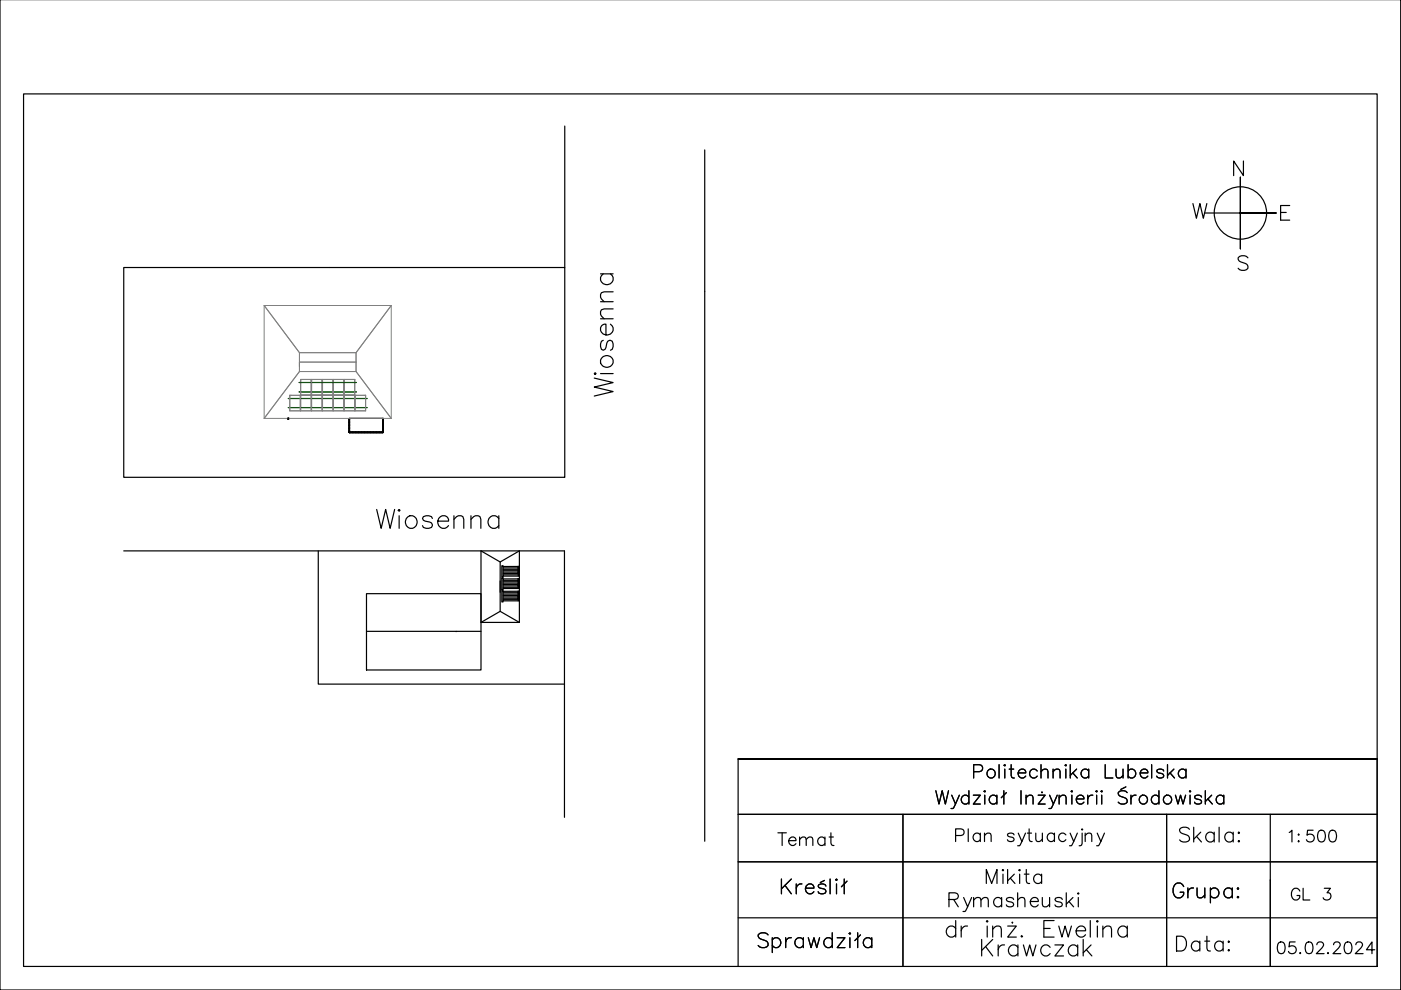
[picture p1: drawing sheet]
<svg xmlns="http://www.w3.org/2000/svg" width="297mm" height="210mm" viewBox="0 0 297 210" stroke-linecap="round" stroke-linejoin="round" font-family="sans-serif">
<defs><g id="words">
<g font-size="7.5">
<text x="130.9" y="85.4" transform="rotate(-90 130.9 85.4)">Wiosenna</text>
<text x="78.7" y="113.2">Wiosenna</text>
</g>
<g font-size="6.6">
<text x="251.5" y="47.6">W</text>
<text x="248.7" y="179.9">Skala:</text>
<text x="248.4" y="202.8">Data:</text>
</g>
<g font-size="6.2">
<text x="272" y="179.9">1:500</text>
<text x="163.7" y="180.6">Temat</text>
</g>
<text font-size="5.7" x="269.5" y="203.6">05.02.20244</text>
</g></defs>
<!-- layer: 0 -->
<g fill="none" stroke="#000" stroke-width=".25">
<path d="M297 -.1v210h-297v-210M5 19.9h287v185h-287zM119.7 26.7v30M149.4 31.8v146.6M263.6 34.1v3.1l-2-3.1v3.1M26.2 56.7h93.5v44.5h-93.5zM255.4 45.2h15.2h-7.6v7.6v-15.2v7.6M264.6 54.7a1.37 1.37 0 0 0-2.1 0 .79 .79 0 0 0 .6 .8l.9 .3a.76 .76 0 0 1 .6 .6 .76 .76 0 0 1-.3 .8 1.43 1.43 0 0 1-1.8-.3M271.5 45h1.2M273.4 43.6h-1.9v3.1h1.9M61 88.7h.1M61 88.8h.1"/>
<path d="M61.1 88.7h.1M61.1 88.7l-.1 .1M61.1 88.7v.1M26.2 116.8h93.5v56.5M67.5 116.8v28.2h52.2M106 119.2l-4-2.4v15.2h8.1v-15.2l-4.1 2.4v10.4M119.7 101.1v.1M77.7 125.9h24.3v16.2h-24.3zM77.7 133.9h24.3M96.6 133.9h.1M102 132l4-2.4 4.1 2.4M106 123.2v2.4"/>
<path d="M106.5 122.4v.2M106.5 125v.2M106.6 122.4v.2M106.6 125v.2M106.7 125.4h3.3v2h-3.3zM106.7 125.4v-.2h-.3v2.4h.3v-.2M106.7 122.7h3.3v2.1h-3.3zM106.7 123h3.3v.3h-3.3M106.7 122.7v-.1h-.3v2.4h.3v-.2M106.7 125.7h3.3M106.7 126.3h3.3M106.7 126.6h3.3"/>
<path d="M106.7 126.8h3.3M106.7 127.1h3.3M106.7 123.6h3.3M106.7 123.9h3.3M106.7 124.2h3.3M106.7 124.5h3.3M106.7 120.1h3.3v2h-3.3zM106.7 120.4h3.3v.3h-3.3M106.7 120.1v-.1h-.3v2.4h.3v-.3M106.7 121h3.3M106.7 121.3h3.3M106.7 121.6h3.3"/>
<path d="M106.7 121.9h3.3M109.8 126.8h.1M109.8 124.2h.1M109.8 126.5h.1M109.8 126.6h.1M109.8 123.9h.1M109.8 121.6h.1M109.8 121.3h.1M109.8 125.4l.2 .1-.2 .2M109.8 122.7l.2 .2-.2 .1M109.8 120.1l.2 .2-.2 .1M109.8 125.7h.1"/>
<path d="M109.8 123h.1M109.8 125.7l.2 .1-.2 .2 .2 .1-.1 .2M109.8 123l.2 .2-.2 .1 .1 .2-.1 .1M109.8 120.4h.1M109.8 120.4l.2 .1-.2 .2 .2 .4-.1 .8M109.8 126.3h.1M109.8 122.7h.1M109.8 123.6h.1M109.8 120.1h.1M109.8 121h.1M109.8 127.1l.2 .2-.1 .1M109.8 126.5l.2 .5-.2 .1"/>
<path d="M109.8 121.9l.2 .1-.1 .1M109.9 126.3l.1 .1-.1 .2M109.9 123.6l.1 .2-.1 .4M109.9 124.2l.1 .4-.1 .2M110 125.7v.3h-3.3M156.5 160.9h135.5M156.5 172.7h135.5M191.4 172.7v32.2M198.4 167.7l.7 2.8 .7-2.8 .6 2.8 .7-2.8M201.8 168.6l.8 1.9 .8-1.9M202.6 170.5l-.4 .8-.6 .1M202.6 177.1h1.2a.7 .7 0 0 0 .6-.7 .7 .7 0 0 0-.6-.7h-1.2v2.7"/>
<path d="M205.3 175.7v2.7M205.4 169a.9 .9 0 0 0-1.3-.1 .9 .9 0 0 0 0 1.3 .9 .9 0 0 0 1.3-.1M205.4 167.7v2.8M206.4 168.6h1.4l-1.4 1.9h1.4M206.4 163.6h1.2a.74 .74 0 0 0 .8-.7 .74 .74 0 0 0-.8-.8h-1.2v2.9M207.8 177a.86 .86 0 0 0-1.2-.1 .86 .86 0 0 0 0 1.3 .86 .86 0 0 0 1.2-.2M207.8 176.6v1.8M208.7 167.8l.1-.1 .1 .1-.1 .1zM208.7 177.1l.7-.5 .6 .2 .1 1.6M208.7 176.6v1.8M208.8 168.6v1.9M211.3 169a.9 .9 0 0 0-1.3-.1 .9 .9 0 0 0 0 1.3 .9 .9 0 0 0 1.3-.1"/>
<path d="M211.3 168.6v1.9M211.8 162.1v2.9M212.8 167.7v2.8M212.9 162.3l.1-.2 .2 .2-.2 .1zM213 163.1v1.9M213.4 168.1l-1.1 1M214 163.1h.9M214.4 162.1v2.3l.1 .4 .6 .2M215 177a.81 .81 0 0 0-1.4 0l.4 .4 .9 .3 .1 .3a.8 .8 0 0 1-1.4 0M215.9 163.9h1.6a.83 .83 0 0 0-1-.9 .83 .83 0 0 0-.6 1.2 .86 .86 0 0 0 .6 .8 .86 .86 0 0 0 1-.4M215.9 176.6l.8 1.8 .7-1.8M216.5 167.7v2.8"/>
<path d="M216.7 178.4l-.5 .9h-.4M217.6 169.1l.6-.5 .7 .1 .1 1.8M217.6 168.6v1.9M217.8 176.6h.9M218.2 175.7v2.2l.1 .4 .5 .1M219.6 176.6l.1 1.7 .7 .1 .6-.5M219.9 163.5a.9 .9 0 0 0-1.3-.2 .9 .9 0 0 0 0 1.4 .9 .9 0 0 0 1.3-.1M220.1 168.6h1.5l-1.5 1.9h1.5M220.7 163.6l.7-.5 .7 .1 .1 1.8M220.7 162.1v2.9M220.9 167.9v.2zM221 176.6v1.8"/>
<path d="M222.5 168.6l.8 1.9 .9-1.9M223.3 163.6l.7-.5 .6 .1 .2 1.8M223.3 163.1v1.9M223.3 170.5l-.4 .8-.5 .1M223.6 177a.86 .86 0 0 0-1.3-.1 .86 .86 0 0 0 0 1.3 .86 .86 0 0 0 1.3-.2M223.6 176.6v1.8M224.6 169.1l.6-.5 .7 .1 .1 1.8M224.6 168.6v1.9M225.8 162.3l.2-.2 .1 .2-.1 .1zM226 163.1v1.9M226 177a.86 .86 0 0 0-1.3-.1 .86 .86 0 0 0 0 1.3 .86 .86 0 0 0 1.3-.2M226.9 176.6l.7 1.8 .8-1.8"/>
<path d="M226.9 162.1v2.9M227.1 167.8l.2-.1 .1 .1-.1 .1zM227.3 168.6v1.9M227.5 163.9l.9 1.1M227.6 178.4l-.3 .8-.5 .1M228.2 169.4h1.6a.84 .84 0 0 0-1-.8 .84 .84 0 0 0-.6 1.1 .87 .87 0 0 0 .7 .8 .87 .87 0 0 0 .9-.4M228.3 163.1l-1.4 1.3M229.4 175.7l.2 .2-.2 .1-.1-.1zM229.4 176.6v2.2l-.1 .4-.5 .1M230.1 177.1l.6-.5 .7 .2 .1 1.6M230.1 176.6v1.8M230.6 168.6v1.9"/>
<path d="M230.8 163.5a.9 .9 0 0 0-1.3-.2 .9 .9 0 0 0 0 1.4 .9 .9 0 0 0 1.3-.1M230.8 163.1v1.9M231.7 168.6a.91 .91 0 0 0-1.1 .8M232.5 167.7l.1 .1-.1 .1-.1-.1zM232.5 168.6v1.9M232.6 176.6l.8 1.8 .8-1.8M233.4 178.4l-.5 .9h-.4M233.6 167.7l.1 .1-.1 .1-.1-.1zM233.6 168.6v1.9M234.3 162.1v2.9h1.6M236.6 163.1l.2 1.7 .6 .2 .7-.6M238.1 163.1v1.9"/>
<path d="M238.7 166.8l-1.1 .6M239 168.1a1.26 1.26 0 0 0-1.9 0 .72 .72 0 0 0 .5 .8l.8 .2a.68 .68 0 0 1 .6 .6 .68 .68 0 0 1-.3 .6 1.3 1.3 0 0 1-1.6-.2M239.2 163.5a.9 .9 0 0 1 1.3-.2 .9 .9 0 0 1 0 1.4 .9 .9 0 0 1-1.3-.1M239.2 162.1v2.9M239.8 168.6v1.9M240.9 168.6a.91 .91 0 0 0-1.1 .8M241.7 163.9h1.7a.84 .84 0 0 0-1-.9 .84 .84 0 0 0-.7 1.2 .87 .87 0 0 0 .7 .8 .87 .87 0 0 0 1-.4M244.2 162.1v2.9M245.7 169a.9 .9 0 0 0-1.3-.1 .9 .9 0 0 0 0 1.3 .9 .9 0 0 0 1.3-.1M245.7 167.7v2.8M246.7 163.5a.86 .86 0 0 0-1.5 0l.4 .4 1 .3 .1 .4a.86 .86 0 0 1-1.5 0M247.3 172.7v32.2"/>
<path d="M247.5 162.1v2.9M248.1 163.9l.9 1.1M248.9 163.1l-1.4 1.3M249.2 168.6l.6 1.9 .5-1.9 .5 1.9 .6-1.9M251.4 163.5a.9 .9 0 0 0-1.3-.2 .9 .9 0 0 0 0 1.4 .9 .9 0 0 0 1.3-.1M251.4 163.1v1.9M252.3 167.7l.2 .1-.2 .1-.1-.1zM252.3 168.6v1.9M254.8 169a.86 .86 0 0 0-1.5 0l.1 .3 1.2 .4 .2 .4a.86 .86 0 0 1-1.5 0M255.6 167.7v2.8M256.1 169.4l.9 1.1M256.9 168.6l-1.3 1.3"/>
<path d="M259.5 169a.9 .9 0 0 0-1.4-.1 .9 .9 0 0 0 0 1.3 .9 .9 0 0 0 1.4-.1M259.5 168.6v1.9M269.3 172.7v32.2M292 160.9h-135.5v44M292 160.9h-135.5h135.5M292 160.9v44M156.5 182.7h135.5M156.5 194.6h135.5M162.8 198.2a1.39 1.39 0 0 0-2 0 .82 .82 0 0 0 .6 .9l.9 .3a.76 .76 0 0 1 .5 .6 .76 .76 0 0 1-.3 .8 1.44 1.44 0 0 1-1.7-.3M163.7 199.3a1 1 0 0 1 1.5-.2 1 1 0 0 1 0 1.5 1 1 0 0 1-1.5-.1M163.7 198.8v3.2M165.7 186.4v3.1"/>
<path d="M166.4 187.7l1.4 1.8M166.6 198.8v2.1M167.8 198.8a1.02 1.02 0 0 0-1.2 .9M167.8 186.4l-2.1 2.1M168.8 187.4v2.1M170 187.4a1.03 1.03 0 0 0-1.2 .9M170.3 199.3a1 1 0 0 0-1.5-.2 1 1 0 0 0 0 1.5 1 1 0 0 0 1.5-.1M170.3 198.8v2.1M170.8 188.3h1.8a.93 .93 0 0 0-1.1-.9 .93 .93 0 0 0-.7 1.2 .96 .96 0 0 0 .7 .9 .96 .96 0 0 0 1.1-.4M171.4 198.8l.6 2.1 .6-2.1 .6 2.1 .6-2.1M174.8 186.7l-.9 .4M175.1 187.9a.95 .95 0 0 0-1.6 0l.1 .3 1.4 .4 .1 .5a.96 .96 0 0 1-1.6 0"/>
<path d="M176 186.4v3.1M176.5 199.3a1 1 0 0 0-1.5-.2 1 1 0 0 0 0 1.5 1 1 0 0 0 1.5-.1M176.5 197.8v3.1M177.2 186.5l.2-.1 .1 .1-.1 .2zM177.4 187.4v2.1M177.5 198.8h1.6l-1.6 2.1h1.6M179 186.4v3.1M179.6 186.8l-1.2 1.2M180.2 197.8l.1 .1-.1 .2-.2-.2zM180.2 198.8v2.1M181.8 197.8v3.1M182.4 198.2l-1.2 1.2"/>
<path d="M184.8 199.3a1 1 0 0 0-1.4-.2 1 1 0 0 0 0 1.5 1 1 0 0 0 1.4-.1M184.8 198.8v2.1M201.2 190.7h1.3l.4-.1a.69 .69 0 0 0 0-1.2l-.4-.1h-1.3v3M202.2 190.7l1 1.6M202.6 196.9a1.12 1.12 0 0 0-1.6-.2 1.12 1.12 0 0 0 0 1.6 1.12 1.12 0 0 0 1.6-.1M202.6 195.2v3.5M203.8 196.3v2.4M204.3 190.3l.9 2 .8-2M205.1 196.3a1.14 1.14 0 0 0-1.3 1.1M205.2 192.3l-.5 .8-.5 .2M206.4 190.9l.7-.6 .7 .1 .2 1.9M206.4 190.3v2"/>
<path d="M208 190.9l.7-.6 .7 .1 .1 1.9M208.1 199.2v3.5M209.1 187.3v-2.9l1.1 2.9 1.2-2.9v2.9M209.3 195.2l.2 .2-.2 .1-.2-.1zM209.3 196.3v2.4M210.5 197l.8-.7 .8 .2 .2 .5v1.7M210.5 196.3v2.4M210.5 199.2l-2.4 2.3M212.4 190.7a.95 .95 0 0 0-1.4-.1 .95 .95 0 0 0 0 1.4 .95 .95 0 0 0 1.4-.2M212.4 190.3v2M212.7 184.4l.1 .1-.1 .1-.2-.1zM212.7 185.3v2"/>
<path d="M213.6 184.4v2.9M213.6 196.3h1.9l-1.9 2.4h1.9M214.2 186.2l1 1.1M214.6 195.6h.1zM214.9 190.7a.89 .89 0 0 0-1.5 0l.1 .3 1.3 .4 .1 .4a.89 .89 0 0 1-1.5 0M215.1 185.3l-1.5 1.5M215.8 190.9l.7-.6 .7 .1 .1 1.9M215.8 189.3v3M216 184.5l.2-.1 .1 .1-.1 .1zM216.2 185.3v2M216.6 198.3l-.1 .2 .1 .2 .2-.2M217.2 185.3h1"/>
<path d="M217.6 184.4v2.4l.1 .4 .6 .1M218.4 191.1h1.7a.88 .88 0 0 0-1-.9 .88 .88 0 0 0-.7 1.2 .91 .91 0 0 0 .7 .9 .91 .91 0 0 0 1-.5M220.8 185.8a.94 .94 0 0 0-1.4-.2 .94 .94 0 0 0 0 1.4 .94 .94 0 0 0 1.4-.1M220.8 185.3v2M221 190.3l.1 1.8 .7 .2 .7-.6M221.3 196.9h1.4M222.5 190.3v2M223.5 195.2h-2.2v3.5h2.2M224.5 196.3l.6 2.4 .7-2.4 .7 2.4 .7-2.4M225.2 190.7a.9 .9 0 0 0-1.5 0l.4 .4 1 .3 .1 .4a.9 .9 0 0 1-1.5 0M226.1 189.3v3M226.6 191.1l1 1.2"/>
<path d="M227.5 190.3l-1.4 1.4M228.2 197.4h2a1 1 0 0 0-1-1.1 1 1 0 0 0-1 1.1 1.1 1.1 0 0 0 .6 1.2 1.1 1.1 0 0 0 1.4-.4M228.6 189.3l.2 .1-.2 .2-.1-.2zM228.6 190.3v2M229.7 199.2v3.5M231.2 195.2v3.5M232.7 195.2l.1 .2-.1 .1-.2-.1zM232.7 196.3v2.4M233.8 197l.9-.7 .8 .2 .2 .5v1.7M233.8 196.3v2.4M239 196.9a1.12 1.12 0 0 0-1.6-.2 1.12 1.12 0 0 0 0 1.6 1.12 1.12 0 0 0 1.6-.1M239 196.3v2.4"/>
<path d="M251 188a1.15 1.15 0 0 0-1.4-.8 1.15 1.15 0 0 0-.9 1.2 1.37 1.37 0 0 0 .3 1.5 1.37 1.37 0 0 0 1.5 .3l.5-.6v-.4h-.8M251.9 188.3v2.1M253 188.3a1.02 1.02 0 0 0-1.1 .9M253.8 188.3v1.5l.1 .4 .8 .2 .7-.6M255.4 188.3v2.1M256.6 188.7a1 1 0 0 1 1.5-.1 1 1 0 0 1 0 1.5 1 1 0 0 1-1.5-.2M256.6 188.3v3.1M261.3 188.7a1 1 0 0 0-1.5-.1 1 1 0 0 0 0 1.5 1 1 0 0 0 1.5-.2M261.3 188.3v2.1M262.3 188.4l.2-.1 .1 .1-.1 .2zM262.3 190.2l.2-.1 .1 .1-.1 .2zM275.6 188.9a.91 .91 0 0 0-1.1-.6 .91 .91 0 0 0-.7 1 1.08 1.08 0 0 0 .2 1.2 1.08 1.08 0 0 0 1.2 .2l.4-.5v-.3h-.6"/>
<path d="M276.3 188.3v2.5h1.4M280.8 188.3h1.3l-.7 1a.82 .82 0 0 1 .7 1.1 .82 .82 0 0 1-1.3 .3l-.3-.4M209 200.7l1.5 2M211.6 200.3v2.4M213 200.3a1.14 1.14 0 0 0-1.4 1.1M215.8 200.9a1.12 1.12 0 0 0-1.6-.2 1.12 1.12 0 0 0 0 1.7 1.12 1.12 0 0 0 1.6-.2M215.8 200.3v2.4M217 200.3l.6 2.4 .7-2.4 .7 2.4 .6-2.4M222.7 200.9a1.12 1.12 0 0 0-1.7-.2 1.12 1.12 0 0 0 0 1.6 1.12 1.12 0 0 0 1.7-.1M223.7 200.3h1.8l-1.8 2.4h1.8M228.5 200.9a1.12 1.12 0 0 0-1.7-.2 1.12 1.12 0 0 0 0 1.6 1.12 1.12 0 0 0 1.7-.1M228.5 200.3v2.4"/>
<path d="M230.3 201.4l1.2 1.3M231.3 200.3l-1.6 1.7"/>
<circle cx="263" cy="45.2" r="5.6"/>
<circle cx="61.1" cy="88.7" r=".03"/>
<circle cx="210.1" cy="164" r=".93"/>
<circle cx="242.4" cy="169.5" r=".93"/>
<circle cx="247.5" cy="169.5" r=".93"/>
</g>
<!-- layer: Primitive -->
<g fill="none" stroke="#000" stroke-width=".21">
<path d="M63.5 76.8v1M74 88.7h7.2v3h-7.2zM74 91.6h7.2M74 91.5h.1M74 91.6h.1M74 91.2h.1M74 90.8h.1M74 90.9h.1M74 90.5h.1M74 90.6h.1M74 90.2h.1M74 90.3h.1"/>
<path d="M74 89.9h.1M74 90h.1M74 89.6h.1M74 88.9h.1M74 89h.1M74 89.3h.1M74 89.2h.1M74.1 88.7v3M74.4 91.6v.1M74.7 91.6v.1M74.8 91.6v.1M75 91.6v.1"/>
<path d="M75.1 91.6v.1M75.3 91.6v.1M75.4 91.6v.1M75.6 91.6v.1M75.7 91.6v.1M76 91.6v.1M76.3 91.6v.1M76.4 91.6v.1M76.6 91.6v.1M76.7 91.6v.1M76.9 91.6v.1M77 91.6v.1"/>
<path d="M77.2 91.6v.1M77.3 91.6v.1M77.6 91.6v.1M77.9 91.6v.1M78 91.6v.1M78.2 91.6v.1M78.3 91.6v.1M78.5 91.6v.1M78.6 91.6v.1M78.8 91.6v.1M78.9 91.6v.1M79.2 91.6v.1"/>
<path d="M79.5 91.6v.1M79.6 91.6v.1M79.8 91.6v.1M79.9 91.6v.1M80.1 91.6v.1M80.2 91.6v.1M80.4 91.6v.1M80.5 91.6v.1M80.8 91.6v.1M81.1 91.6v.1M81.2 88.7v3M81.2 91.5h.1"/>
<path d="M81.2 91.6h.1M81.2 91.2h.1M81.2 90.8h.1M81.2 90.9h.1M81.2 90.5h.1M81.2 90.6h.1M81.2 90.2h.1M81.2 90.3h.1M81.2 89.9h.1M81.2 90h.1M81.2 89.6h.1M81.2 88.9h.1"/>
<path d="M81.2 89h.1M81.2 89.3h.1M81.2 89.2h.1"/>
</g>
<!-- layer: Cabling -->
<path d="M63.7 83.8h.1" fill="none" stroke="#0ff" stroke-width=".21"/>
<!-- layer: Solar engineering -->
<g fill="#808080" stroke="#808080" stroke-width=".21">
<path d="M77.4 83.8l.1 .1z"/>
<path d="M75.1 83.8l.1 .1z"/>
<path d="M75.1 80.5h.1z"/>
</g>
<!-- layer: Cabling -->
<path d="M61.1 88.7h.1" fill="none" stroke="#f0f" stroke-width=".21"/>
<!-- layer: Mounting brackets for solar panels -->
<path d="M61.1 84.5h16.7zM61.1 86.4h16.7zM63.4 81.1h12.1zM63.4 83.1h12.1z" fill="none" stroke="#005000" stroke-width=".21"/>
<!-- layer: Roof_ Dormer_ Roof windows -->
<g fill="none" stroke="#808080" stroke-width=".21">
<path d="M56 64.8l7.5 10M56 64.8h27M56 64.8v23.9M63.5 74.8h12M63.5 78.8l-7.5 9.9M63.5 74.8v4M63.5 78.8h12M63.5 76.8h12M75.5 78.8l7.5 9.9M75.5 74.8v4M83 64.8l-7.5 10M83 64.8v23.9"/>
<path d="M56 88.7h27"/>
</g>
<!-- layer: Solar engineering -->
<g fill="none" stroke="#808080" stroke-width=".21">
<path d="M61.4 86.3h.1M61.4 83.8h16.1v3.3h-16.1zM61.4 84.6h.1M61.5 83.8h2.1v3.3h-2.1M61.5 83.8v.1M63.6 83.8v.1M63.7 86.3h.1M63.7 84.6h.1M63.7 87.1v-6.7h11.5v6.7M63.7 82.9h.1M63.7 83.8h11.5M63.7 81.3h.1"/>
<path d="M63.8 83.8h2.2v3.3h-2.2zM63.8 80.5v3.2h2.2v-3.2M63.8 83.8v.1M63.8 80.5h.1M65.9 83.8l.1 .1M65.9 80.5h.1M66 86.3h.1M66 84.6h.1M66 82.9h.1M66 80.4v6.7M66.1 83.8h2.2v3.3h-2.2zM66.1 80.5v3.2h2.2v-3.2"/>
<path d="M66.2 83.8l-.1 .1M66.2 80.5h-.1M68.2 83.8l.1 .1M68.2 80.5h.1M68.3 86.3h.1M68.3 84.6h.1M68.3 82.9h.1M68.3 81.3h.1M68.3 80.4v6.7M68.4 83.8h2.2v3.3h-2.2zM68.4 80.5v3.2h2.2v-3.2M68.5 83.8l-.1 .1"/>
<path d="M68.5 80.5h-.1M70.5 83.8l.1 .1M70.5 80.5h.1M70.6 86.3h.1M70.6 84.6h.1M70.6 82.9h.1M70.6 81.3h.1M70.6 80.4v6.7M70.7 80.4v6.7M70.7 83.8h2.2v3.3h-2.2zM70.7 80.5v3.2h2.2v-3.2M70.8 83.8l-.1 .1"/>
<path d="M70.8 80.5h-.1M72.8 83.8l.1 .1M72.8 80.5h.1M72.9 86.3h.1M72.9 84.6h.1M72.9 82.9h.1M72.9 81.3h.1M72.9 80.4v6.7M73 80.4v6.7M73 83.8h2.2M73 87.1h2.2M73 83.7h2.2"/>
<path d="M73.1 83.8l-.1 .1M73.1 80.5h-.1M75.1 83.8l.1 .1M75.1 80.5h.1M75.2 86.3h.1M75.2 84.6h.1M75.2 82.9h.1M75.2 81.3h.1M75.3 83.8v3.3M75.3 83.8h2.2v3.3h-2.2zM75.4 83.8l-.1 .1M77.4 83.8l.1 .1"/>
<path d="M77.5 86.3h.1M77.5 84.6h.1"/>
</g>
<use href="#words"/>
</svg>
